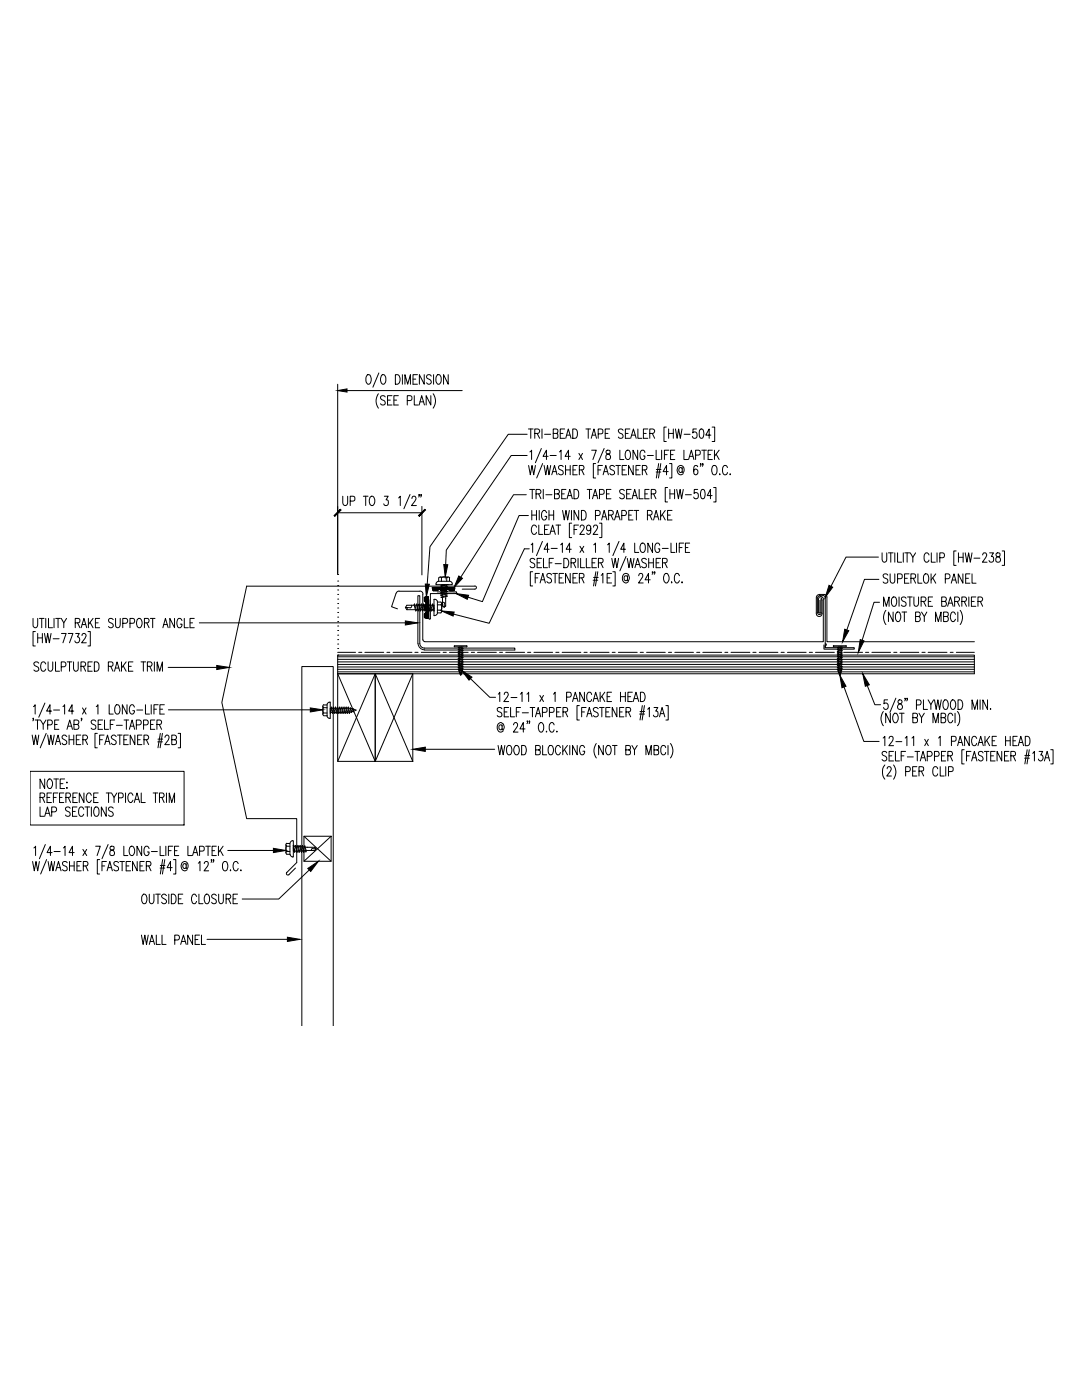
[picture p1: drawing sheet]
<svg xmlns="http://www.w3.org/2000/svg" width="216mm" height="279mm" viewBox="0 0 216 279" stroke-linecap="round" stroke-linejoin="round" font-family="sans-serif">
<g fill="none" stroke="#000" stroke-width=".2">
<path d="M67.4 76.7v38M69.2 77.9h23M73.3 74.9l.1-.1a.9 .9 0 0 1 .6 1.4 .47 .47 0 0 1-.5 .5 .47 .47 0 0 1-.4-.5l-.1-.7zM75.5 78.6a2.43 2.43 0 0 0 0 2.9M75.6 74.4l-1.2 2.9M76.2 74.9l.2-.1a1.02 1.02 0 0 1 .5 1.6l-.3 .3a.9 .9 0 0 1-.6-1.5zM76.9 79.2a.48 .48 0 0 0-.6-.2 .48 .48 0 0 0-.3 .6l.7 .4 .2 .6a.54 .54 0 0 1-1 0M77.3 79.9h.6M78.2 79h-.9v1.8h.9M78.6 79.9h.5M78.9 74.8h.5a1.17 1.17 0 0 1 0 1.9h-.5zM79.5 79h-.9v1.8h.9"/>
<path d="M80.3 74.8v1.9M80.8 76.7v-1.9l.6 1.9 .5-1.9v1.9M81.3 79.9h.6l.3-.1-.1-.7-.8-.1v1.8M82.4 75.7h.6M82.7 79v1.8h.8M83.3 74.8h-.9v1.9h.9M84.7 74.8v1.9l-1-1.9v1.9M86 79v1.8l-1-1.8v1.8M86 75.1a.48 .48 0 0 0-.6-.3 .48 .48 0 0 0-.2 .6l.6 .3a.5 .5 0 0 1 .1 .9 .5 .5 0 0 1-.8-.2M86.4 78.6a2.43 2.43 0 0 1 0 2.9M86.5 74.8v1.9M87.2 74.9l.2-.1a.93 .93 0 0 1 .6 1.4l-.3 .5h-.3a1.39 1.39 0 0 1-.2-1.8z"/>
<path d="M89.4 74.8v1.9l-.9-1.9v1.9M68.4 99v1.4a.49 .49 0 0 0 .5 .5 .49 .49 0 0 0 .5-.5v-1.4M72.5 99h.9M73 99v1.9M73.8 99.3a.47 .47 0 0 1 .5-.3 .47 .47 0 0 1 .4 .5v1a.47 .47 0 0 1-.5 .4 .47 .47 0 0 1-.4-.4l-.1-.7zM76.7 99h.8l-.5 .8a.54 .54 0 0 1 .5 .8 .54 .54 0 0 1-.9 0M79.5 99.4l.4-.4v1.9M81.8 98.7l-1.2 2.8M82.2 99.5l.3-.5h.2l.3 .4-.2 .6-.7 .9h1M83.6 80.8l.5-1.8 .6 1.8M83.7 98.8h-.1h.1l-.1 .4M83.8 80.2h.7"/>
<path d="M84.1 98.8h-.2h.2l-.2 .4M105 98.7h-2.5l-10.6 16.5M105.2 90.9h-3.2l-12.9 18.9-.2 2.9M105.2 86.7h-3.8l-15.6 22.4-.6 7.5M105.4 85.6h1M105.5 92.9l.3 1.9 .4-1.9 .3 1.9 .3-1.9M105.7 97.7h1M105.7 90.2l.4-.4v1.9M105.9 85.6v1.9M106.2 97.7v1.8M106.7 86.5l.8-.1 .2-.3-.1-.3-.3-.2h-.6v1.9M107 98.6l.8-.1 .1-.3v-.4l-.3-.1h-.6v1.8"/>
<path d="M107.2 86.5l.5 1M107.5 98.6l.4 .9M108 89.5l-1.2 2.8M108.1 85.6v1.9M108.3 92.5l-1.2 2.9M108.4 97.7v1.8M108.6 92.9l.3 1.9 .3-1.9 .3 1.9 .4-1.9M108.7 86.7h1.2M108.9 98.7h1.2M109.4 91.1h-1l.6-1.3v1.9M109.8 90.9h1.2M110.1 94.8l.5-1.9 .6 1.9"/>
<path d="M110.3 94.1h.7M110.4 86.5l.8-.1 .1-.6-.3-.2h-.6v1.9h.6a.54 .54 0 0 0 .3-.5 .54 .54 0 0 0-.3-.5M110.6 98.6l.8-.1 .2-.3-.1-.4-.2-.1h-.7v1.8h.7l.2-.1 .1-.5-.3-.3M111.6 90.2l.4-.4v1.9M111.8 86.5h.5M112.1 98.6h.5M112.4 93.1a.48 .48 0 0 0-.6-.2 .48 .48 0 0 0-.3 .6l.8 .5 .1 .5a.54 .54 0 0 1-1 0M112.7 85.6h-.9v1.9h.9M112.8 92.9v1.9M112.8 93.8h1M112.9 87.5l.5-1.9 .5 1.9M112.9 97.7h-.8v1.8h.8"/>
<path d="M113.1 86.8h.6M113.1 99.5l.6-1.8 .5 1.8M113.4 98.9h.6M113.8 91.1h-1l.6-1.3v1.9M113.8 92.9v1.9M114.3 85.6h.5a1.12 1.12 0 0 1 0 1.9h-.5zM114.3 93.8h.5M114.5 97.7h.5a1.14 1.14 0 0 1 0 1.8h-.5zM115.2 92.9h-.9v1.9h.9M115.5 90.5l.7 1.2M115.6 93.8l.8-.1 .1-.3-.1-.4-.8-.1v1.9M116.1 93.8l.4 1"/>
<path d="M116.2 90.5l-.7 1.2M116.9 85.6h.9M117.2 97.7h.9M117.4 85.6v1.9M117.6 97.7v1.8M118 87.5l.5-1.9 .5 1.9M118.1 89.8h.9l-.7 1.9M118.2 86.8h.6M118.2 99.5l.6-1.8 .5 1.8M118.4 98.9h.7M118.9 92.5h-.5v2.9h.5M119.3 93.8h.6"/>
<path d="M119.4 86.6l.8-.1 .1-.7-.3-.2h-.6v1.9M119.6 98.7l.8-.1 .1-.8-.3-.1h-.6v1.8M120.2 92.9h-.9v1.9M120.3 94.8l.6-1.9 .5 1.9M120.6 89.5l-1.3 2.8M120.6 94.1h.6M120.8 86.5h.5M121 89.9a.54 .54 0 0 0 0 .6 .54 .54 0 0 0 .6 .2 .53 .53 0 0 1 .1 .8 .53 .53 0 0 1-.8 0v-.1a.75 .75 0 0 1 .8-.9 .43 .43 0 0 0-.2-.7zM121 98.6h.6M121.7 85.6h-.9v1.9h.9M121.9 97.7h-.9v1.8h.9M122.6 93.1a.54 .54 0 0 0-.9 0l.1 .5 .7 .4 .1 .5a.54 .54 0 0 1-.9 0"/>
<path d="M122.9 92.9h.9M123.3 92.9v1.9M123.7 89.8v1.9h.8M124.1 93.8h.6M124.3 85.9a.46 .46 0 0 0-.6-.3 .46 .46 0 0 0-.2 .6l.7 .5 .1 .5a.54 .54 0 0 1-.9 0M124.6 97.9a.46 .46 0 0 0-.6-.2 .46 .46 0 0 0-.3 .6l.6 .4a.5 .5 0 0 1 .1 .8 .5 .5 0 0 1-.8-.2M124.8 86.5h.5M124.9 90.1a.52 .52 0 0 1 .7-.2 .52 .52 0 0 1 .2 .7v.7a.47 .47 0 0 1-.5 .4 .47 .47 0 0 1-.5-.4l-.1-.7zM125 92.9h-.9v1.9h.9M125 98.6h.6M125.7 85.6h-.9v1.9h.9M125.8 87.5l.6-1.9 .5 1.9"/>
<path d="M125.9 97.7h-.9v1.8h.9M126.1 86.8h.6M126.1 99.5l.5-1.8 .6 1.8M126.3 98.9h.7M126.4 92.9v1.9l-1-1.9v1.9M126.9 93.8h.5M127.2 89.8v1.9l-.9-1.9v1.9M127.3 85.6v1.9h.8M127.5 97.7v1.8h.8M127.7 92.9h-.8v1.9h.8M128.2 93.8l.8-.1 .1-.3-.1-.4-.8-.1v1.9M128.4 86.5h.5"/>
<path d="M128.6 93.8l.5 1M128.7 90.3a.51 .51 0 0 0-.7-.4 .51 .51 0 0 0-.3 .7v.7a.49 .49 0 0 0 .8 .3l.2-.6h-.3M128.7 98.6h.5M129.2 90.9h1.2M129.3 85.6h-.9v1.9h.9M129.5 97.7h-.8v1.8h.8M129.7 86.5l.8-.1 .1-.3-.1-.3-.2-.2h-.6v1.9M129.9 98.6l.9-.1 .1-.3-.1-.4-.9-.1v1.8M130.2 86.5l.4 1M130.4 98.6l.5 .9M130.9 89.8v1.9h.8M130.9 94.2h1"/>
<path d="M131 93.7h.9M131.4 92.5l-.4 2.9M131.9 92.5l-.5 2.9M132 89.8v1.9M132.6 90.7h.5M133 85.2h-.5v2.9h.5M133.2 97.3h-.5v2.9h.5M133.3 94.1h-1l.7-1.2v1.9M133.4 86.5h1M133.4 85.6v1.9M133.5 89.8h-.9v1.9M133.6 92.5h.5v2.9h-.5"/>
<path d="M133.7 98.6h.9M133.7 97.7v1.8M133.8 90.7h.5M134.4 85.6v1.9M134.6 97.7v1.8M134.6 89.8h-.8v1.9h.8M134.8 85.6l.3 1.9 .3-1.9 .3 1.9 .4-1.9M135 97.7l.4 1.8 .3-1.8 .3 1.8 .3-1.8M136.1 93.6l-.2-.3a.46 .46 0 0 0-.5 .5 .46 .46 0 0 0 .6 .4l.1-.2M136.1 93.3l.1 1a.75 .75 0 0 0 .3-1 .75 .75 0 0 0-1-.3 .75 .75 0 0 0-.4 1 .71 .71 0 0 0 .4 .7 .71 .71 0 0 0 .8-.2M136.5 89.8v1.9h.8M136.5 86.7h1.2"/>
<path d="M136.8 98.7h1.2M137.4 91.7l.6-1.9 .5 1.9M137.6 91.1h.6M138.8 90.8l.8-.1 .1-.7-.3-.2h-.6v1.9M139 85.6h-.7l-.1 .8a.49 .49 0 0 1 .7-.1 .49 .49 0 0 1 .2 .6v.3a.47 .47 0 0 1-.5 .3 .47 .47 0 0 1-.4-.4M139.2 93.1a.4 .4 0 0 0-.6-.1l-.2 .7 .2 1a.51 .51 0 0 0 .7-.5 .51 .51 0 0 0-.7-.5l-.2 .4M139.2 97.7h-.7v.7a.58 .58 0 0 1 .9 .5 .58 .58 0 0 1-.9 .6l-.1-.3M139.7 85.7l.3-.1a1.22 1.22 0 0 1 0 1.9h-.1a1.46 1.46 0 0 1-.2-1.8zM139.9 92.6h-.2h.2l-.2 .5M140 97.8l.3-.1a1.31 1.31 0 0 1 0 1.8h-.1a1.46 1.46 0 0 1-.2-1.7zM140 89.8h1M140.3 92.6h-.1h.1l-.1 .5"/>
<path d="M140.5 89.8v1.9M141.3 90.7h.5M141.8 86.8h-1l.7-1.2v1.9M142.1 85.2h.5v2.9h-.5M142.1 98.9h-1l.7-1.2v1.8M142.1 89.8h-.8v1.9h.8M142.3 93l.1-.1a.99 .99 0 0 1 .5 1.6l-.1 .2a.55 .55 0 0 1-.6-.1 .55 .55 0 0 1-.2-.6zM142.4 97.3h.5v2.9h-.5M142.6 89.8v1.9M142.9 90.6l.6 1.1M143.5 89.8l-.9 1.3M143.5 94.7h.2z"/>
<path d="M145.1 93.3a.47 .47 0 0 0-.4-.4 .47 .47 0 0 0-.5 .4v.7a.51 .51 0 0 0 .3 .7 .51 .51 0 0 0 .6-.4M145.6 94.7h.2zM67.4 119.6h.1M67.4 118.6h.1M67.4 117.7h.1M67.4 116.9h.1M67.4 116h.1M67.4 114.7h.1M67.4 102.3h16.8M69.9 100h.6l.3-.2-.1-.7-.8-.1v1.9M79 118.4l-.9 2.7 1.2 .4M83.4 118.9h.4v9.5a.95 .95 0 0 0 .9 .9h18v.4h-18a1.29 1.29 0 0 1-1.3-1.3z"/>
<path d="M83.8 118h-4.2h-.2l-.3 .4M83.8 118a.61 .61 0 0 1 .6 .6M84.2 101.1v13.6M84.4 118.6v9.1M84.7 119.2l.6-.2v4.4l-.6-.2v-.7l.4-.4-.4-.5v-.8l.4-.4-.4-.5zM84.7 119.9h.1M84.7 119.8h.1M84.7 119.7h.1M84.7 119.6h.1M84.7 119.5h.1M84.7 119.4h.1M84.7 119.3h.1"/>
<path d="M84.7 119.2h.1M84.8 120h.1M84.8 119.9h.1M84.8 119.8h.1M84.8 119.7h.1M84.8 119.6h.1M84.8 119.5h.1M84.8 119.4h.1M84.8 119.3h.1M84.8 119.2h.1M84.9 119.9h.1M84.9 119.8h.1"/>
<path d="M84.9 119.7h.1M84.9 119.6h.1M84.9 119.5h.1M84.9 119.4h.1M84.9 119.2h.1M84.9 120h.1M84.9 119.3h.1M85 120h.1M85 119.9h.1M85 119.8h.1M85 119.7h.1M85 119.6h.1"/>
<path d="M85 119.5h.1M85 119.4h.1M85 119.3h.1M85 119.2h.1M85 119.1h.1M85.1 120h.1M85.1 119.9h.1M85.1 119.8h.1M85.1 119.7h.1M85.1 119.6h.1M85.1 119.5h.1M85.1 119.4h.1"/>
<path d="M85.1 119.3h.1M85.1 119.2h.1M85.1 119.1h.1M85.2 119.9h.1M85.2 119.8h.1M85.2 119.7h.1M85.2 119.6h.1M85.2 119.5h.1M85.2 119.4h.1M85.2 119.2h.1M85.2 119.1h.1M85.2 120h.1"/>
<path d="M85.2 119.3h.1M85.3 119.9h.1M85.3 119.8h.1M85.3 119.7h.1M85.3 119.6h.1M85.3 119.5h.1M85.3 119.4h.1M85.3 119.2h.1M85.3 119.1h.1M85.6 119.7v3.8M86.2 117.3h4.4l-.1 .6h-.8l-.4-.5-.5 .5h-.8l-.4-.5-.4 .5h-.8zM86.3 117.3h.1"/>
<path d="M86.3 117.4h.1M86.3 117.5h.1M86.3 117.6h.1M86.4 117.3h.1M86.4 117.4h.1M86.4 117.5h.1M86.4 117.6h.1M86.4 117.7h.1M86.4 117.8h.1M86.4 117.9h.1M86.5 117.3h.1M86.5 117.4h.1"/>
<path d="M86.5 117.5h.1M86.5 117.6h.1M86.5 117.7h.1M86.5 117.8h.1M86.6 117.3h.1M86.6 117.4h.1M86.6 117.5h.1M86.6 117.6h.1M86.6 117.7h.1M86.6 117.8h.1M86.6 117.9h.1M86.7 117.3h.1"/>
<path d="M86.7 117.4h.1M86.7 117.5h.1M86.7 117.6h.1M86.7 117.7h.1M86.7 117.8h.1M86.7 117.9h.1M86.8 119.6h-.2v3.3h.2M86.8 119.6l.2 .1 .3 .4M86.8 117.3h.1M86.8 117.4h.1M86.8 117.5h.1M86.8 117.6h.1"/>
<path d="M86.8 117.7h.1M86.8 117.8h.1M86.8 117.9h.1M86.9 117.3h.1M86.9 117.4h.1M86.9 117.5h.1M86.9 117.6h.1M86.9 117.7h.1M86.9 117.8h.1M86.9 117.9h.1M87 117.3h.1M87 117.5h.1"/>
<path d="M87 117.6h.1M87 117.8h.1M87 116.5v.2h3.2v-.2M87 117.4h.1M87 117.7h.1M87 117.9h.1M87.1 117.3h.1M87.1 117.4h.1M87.1 117.5h.1M87.1 117.6h.1M87.1 117.7h.1M87.1 117.8h.1"/>
<path d="M87.2 117.3h.1M87.2 117.4h.1M87.2 117.5h.1M87.2 117.6h.1M87.2 117.7h.1M87.2 117.8h.1M87.2 117.9h.1M87.2 118.1h3.8l.1 .2-.1 .1M87.3 117.3h.1M87.3 117.6h.1M87.3 117.7h.1M87.3 117.4h.1"/>
<path d="M87.3 117.5h.1M87.4 117.3h.1M87.4 117.4h.1M87.4 117.5h.1M87.4 117.6h.1M87.4 117.7h.1M87.5 117.3h.1M87.5 117.4h.1M87.5 117.5h.1M87.5 115.3v.7M87.6 117.3h.1M87.6 117.4h.1"/>
<path d="M87.7 117.3h.1M87.7 117.4h.1M87.7 117.5h.1M87.7 117.6h.1M87.8 117.3h.1M87.8 117.4h.1M87.8 117.5h.1M87.8 117.6h.1M87.8 117.7h.1M87.8 115.2h1.6M87.9 117.3h.1M87.9 117.4h.1"/>
<path d="M87.9 117.5h.1M87.9 117.6h.1M87.9 117.7h.1M87.9 117.4l1.2-.4 .2 .2-1.2 .3zM87.9 118.3l1.2-.3h.2l-1.2 .4zM87.9 118.8l1.2-.4 .2 .1-1.2 .3zM87.9 117.8l1.2-.3 .2 .1-1.2 .3zM88 117.3h.1M88 117.4h.1M88 117.5h.1M88 117.6h.1M88 117.7h.1"/>
<path d="M88 117.8h.1M88 119.2l1.1-.3 .2 .1-1.1 .3zM88.1 117.3h.1M88.1 117.4h.1M88.1 117.5h.1M88.1 117.6h.1M88.1 117.7h.1M88.1 117.8h.1M88.1 117.9h.1M88.1 115.3v.7M88.1 115.3a.32 .32 0 0 0-.5 0M88.2 117v.3"/>
<path d="M88.2 117.4v.3M88.2 117.9v.3M88.2 117.3h.1M88.2 117.4h.1M88.2 117.5h.1M88.2 117.6h.1M88.2 117.7h.1M88.2 117.8h.1M88.2 117.9h.1M88.2 118.3l.1 .3M88.3 117.3h.1M88.3 117.4h.1"/>
<path d="M88.3 117.5h.1M88.3 117.6h.1M88.3 117.7h.1M88.3 117.8h.1M88.3 118.8v.3M88.3 119.2v1.8l.3 .2M88.3 117.9h.1M88.4 117.3h.1M88.4 117.5h.1M88.4 117.6h.1M88.4 117.8h.1M88.4 117.4h.1"/>
<path d="M88.4 117.7h.1M88.4 117.9h.1M88.5 117.3h.1M88.5 117.4h.1M88.5 117.5h.1M88.5 117.6h.1M88.5 117.7h.1M88.5 117.8h.1M88.5 117.9h.1M88.6 117.3h.1M88.6 117.4h.1M88.6 117.5h.1"/>
<path d="M88.6 117.6h.1M88.6 117.7h.1M88.6 117.8h.1M88.7 117.3h.1M88.7 117.4h.1M88.7 117.5h.1M88.7 117.6h.1M88.7 117.7h.1M88.7 117.8h.1M88.7 117.9h.1M88.8 117.3h.1M88.8 117.4h.1"/>
<path d="M88.8 117.5h.1M88.8 117.6h.1M88.8 117.7h.1M88.8 117.8h.1M88.8 117.9h.1M88.8 116.7l-.9 .2 .2 .1 1.2-.3M88.9 117.3h.1M88.9 117.4h.1M88.9 117.5h.1M88.9 117.6h.1M88.9 117.7h.1M88.9 117.8h.1"/>
<path d="M88.9 119.4v1.6M88.9 119.4h.1M89 117.3h.1M89 117.4h.1M89 117.5h.1M89 117.6h.1M89 117.7h.1M89 119.1l-.1 .3M89 118.1v.3M89 118.6v.3M89.1 116.8v.3M89.1 117.2v.3"/>
<path d="M89.1 117.7v.3M89.1 117.3h.1M89.1 117.4h.1M89.1 117.5h.1M89.1 117.6h.1M89.1 115.3v.7M89.2 117.3h.1M89.2 117.4h.1M89.2 117.5h.1M89.2 115.3a.99 .99 0 0 0-1.1 0M89.3 117.3h.1M89.3 117.4h.1"/>
<path d="M89.3 116.7h.1M89.3 116.7h-1.1v.2M89.4 117.3h.1M89.4 117.4h.1M89.4 117.5h.1M89.5 117.3h.1M89.5 117.4h.1M89.5 117.5h.1M89.5 117.6h.1M89.5 117.7h.1M89.6 117.3h.1M89.6 117.4h.1"/>
<path d="M89.6 117.5h.1M89.6 117.6h.1M89.6 117.7h.1M89.6 117.8h.1M89.7 115.3v.7h-2.2l-.4 .2-.1 .3M89.7 117.3h.1M89.7 117.4h.1M89.7 117.5h.1M89.7 117.6h.1M89.7 117.7h.1M89.7 117.8h.1M89.7 117.9h.1"/>
<path d="M89.7 115.3a.32 .32 0 0 0-.5 0M89.8 116l.4 .2v.3M89.8 117.3h.1M89.8 117.4h.1M89.8 117.5h.1M89.8 117.6h.1M89.8 117.7h.1M89.8 117.8h.1M89.8 117.9h.1M89.9 117.3h.1M89.9 117.4h.1M89.9 117.5h.1"/>
<path d="M89.9 117.6h.1M89.9 117.7h.1M89.9 117.8h.1M89.9 117.9h.1M90 117.3h.1M90 117.4h.1M90 117.5h.1M90 117.6h.1M90 117.7h.1M90 117.8h.1M90.1 117.3h.1M90.1 117.4h.1"/>
<path d="M90.1 117.5h.1M90.1 117.6h.1M90.1 117.7h.1M90.1 117.8h.1M90.1 117.9h.1M90.2 117.3h.1M90.2 117.4h.1M90.2 117.5h.1M90.2 117.6h.1M90.2 117.7h.1M90.2 117.8h.1M90.2 117.9h.1"/>
<path d="M90.3 117.3h.1M90.3 117.4h.1M90.3 117.5h.1M90.3 117.6h.1M90.3 117.7h.1M90.3 117.8h.1M90.3 117.9h.1M90.4 117.3h.1M90.4 117.4h.1M90.4 117.5h.1M90.4 117.6h.1M90.4 117.7h.1"/>
<path d="M90.4 117.8h.1M90.4 117.9h.1M90.5 117.3h.1M90.5 117.4h.1M90.5 117.5h.1M90.5 117.6h.1M90.5 117.7h.1M90.5 117.8h.1M90.6 117.3h.1M90.6 117.4h.1M91 118.5h-5.1v5M94.7 117h-45.5l-4.9 23.2 4.9 23.2h10v8.7l-2 2"/>
<path d="M94.7 116.9a.32 .32 0 0 1 .4 .4 .32 .32 0 0 1-.4 .3h-2.5M105.4 102.9h-1.8l-7.3 17.2-2.9-.9M105.6 109.5h-1l-7 14.9-7.1-1.8M106 108.7l.3-.3v1.9M106.1 101.9v1.9M106.1 102.8h.9M106.3 114.1h-.5v2.8h.5M106.7 111.7a.48 .48 0 0 0-.6-.3 .48 .48 0 0 0-.3 .6l.8 .5 .1 .5a.54 .54 0 0 1-.9 0M106.8 115.3h.5M107 105.2a.47 .47 0 0 0-.4-.4 .47 .47 0 0 0-.5 .4v1a.47 .47 0 0 0 .5 .5 .47 .47 0 0 0 .4-.5M107 101.9v1.9M107.2 112.3h.5"/>
<path d="M107.5 104.8v1.9h.8M107.6 101.9v1.9M107.6 114.4h-.8v1.9M107.8 116.3l.5-1.9 .5 1.9M108 115.7h.7M108.1 111.4h-.9v1.9h.9M108.2 108l-1.2 2.9M108.4 111.4v1.9h.8M108.7 105.7h.5M109.1 102.3l-.4-.4h-.3a1.33 1.33 0 0 0 0 1.9 .55 .55 0 0 0 .7-.7h-.4M109.5 104.8h-.8v1.9h.8M109.5 102.8h1"/>
<path d="M109.5 101.9v1.9M109.6 109.6h-1l.6-1.2v1.9M109.6 112.3h.5M109.7 106.7l.6-1.9 .5 1.9M109.9 106h.7M110 109.4h1.2M110.1 114.7a.48 .48 0 0 0-.7-.2 .48 .48 0 0 0-.2 .6l.6 .3a.5 .5 0 0 1 .1 .8 .5 .5 0 0 1-.8-.2M110.3 114.4h.9M110.4 111.4h-.8v1.9M110.5 101.9v1.9M110.8 112.5h1.2M110.8 114.4v1.9"/>
<path d="M110.9 104.8h1M111.4 104.8v1.9M111.6 115.3h.5M111.9 108.7l.3-.3v1.9M112.3 101.9l.3 1.9 .3-1.9 .4 1.9 .3-1.9M112.5 114.4h-.9v1.9h.9M112.5 111.4a.99 .99 0 0 1 1 .7 .99 .99 0 0 1-.3 1.1l-.7 .1zM113.8 114.4v1.9l-1-1.9v1.9M113.9 112.3l.9-.1 .1-.3-.1-.4-.9-.1v1.9M114 109.6h-1l.7-1.2v1.9M114 101.9v1.9M114.1 104.4h-.5v2.9h.5"/>
<path d="M114.3 115.3h.6M114.4 112.3l.5 1M114.5 105.7h.6M115.2 114.4h-.9v1.9h.9M115.3 111.4v1.9M115.4 104.8h-.9v1.9M115.5 101.9v1.9l-1-1.9v1.9M115.6 115.3h.6l.3-.3a.4 .4 0 0 0-.3-.6h-.6v1.9M115.7 109l.8 1.3M115.8 105.2v-.2a.44 .44 0 0 1 .6-.1 .44 .44 0 0 1 .1 .6l-.8 1.2h.9M115.9 111.4v1.9h.8M116 101.9a.98 .98 0 0 1 1 .5 .98 .98 0 0 1-.2 1.1l-.3 .3h-.5z"/>
<path d="M116.1 115.3l.4 1M116.5 109l-.8 1.3M117 111.4v1.9h.8M117.9 105.4l-.2 .4a.5 .5 0 0 1-.7-.4 .5 .5 0 0 1 .7-.5 1.46 1.46 0 0 1-.2 1.8l-.3-.1-.1-.2M118.1 112.3h.6M118.3 115.8h1M118.4 105.2l.3-.4h.3l.2 .3-.2 .7-.7 .9h1M118.4 115.2h1M118.5 108.7l.3-.3v1.9M118.8 102.9l.8-.1 .1-.7-.2-.2h-.7v1.9M118.9 114.1l-.5 2.8M119 111.4h-.9v1.9h.9"/>
<path d="M119.3 114.1l-.5 2.8M119.4 112.3l.8-.1 .1-.6-.3-.2h-.6v1.9M119.6 104.4h.5v2.9h-.5M119.9 112.3l.4 1M120 114.8l.3-.4v1.9M120 103.8l.6-1.9 .5 1.9M120.3 103.1h.6M121.1 115.3h.6M121.2 108.7l.4-.3v1.9M121.4 102.8l.8-.1 .1-.6-.3-.2h-.6v1.9M121.9 102.8l.5 1M122 114.4h-.9v1.9h.9"/>
<path d="M122.1 111.4l.3 1.9 .4-1.9 .3 1.9 .3-1.9M122.3 114.1h.5v2.8h-.5M122.6 103.8l.6-1.9 .5 1.9M122.8 103.1h.7M123.5 108l-1.2 2.9M124.1 102.9l.8-.1 .1-.3-.1-.5-.8-.1v1.9M124.8 109.6h-.9l.6-1.2v1.9M124.9 111.1l-1.2 2.8M125.2 111.4l.3 1.9 .3-1.9 .4 1.9 .3-1.9M125.2 115.2l-.2-.3a.51 .51 0 0 0-.5 .4 .51 .51 0 0 0 .3 .6h.2l.2-.3M125.2 114.9l.1 1a.75 .75 0 0 0 .2-1.1 .75 .75 0 0 0-1.1-.2 1.01 1.01 0 0 0-.2 1.1 1.01 1.01 0 0 0 .8 .6l.4-.3M125.5 102.8h.5"/>
<path d="M126.3 101.9h-.8v1.9h.8M126.5 101.9h1M126.6 108.4v1.9h.9M126.7 113.3l.5-1.9 .6 1.9M126.9 112.7h.7M127 101.9v1.9M127.5 114.9v-.3a.44 .44 0 0 1 .7-.1 .44 .44 0 0 1 0 .7l-.8 1.1h.9M127.8 108.6a.47 .47 0 0 1 .5-.2 .47 .47 0 0 1 .4 .4v1a.47 .47 0 0 1-.4 .5 .47 .47 0 0 1-.5-.5l-.1-.7zM129 111.7a.46 .46 0 0 0-.6-.3 .46 .46 0 0 0-.3 .6l.8 .6 .1 .4a.54 .54 0 0 1-1 0M129.2 102.8l.8-.1 .1-.6-.3-.2h-.6v1.9M129.4 112.3h1M129.4 111.4v1.9"/>
<path d="M129.7 102.8l.4 1M129.7 115.7h-1l.7-1.3v1.9M130.2 108.4v1.9l-.9-1.9v1.9M130.3 114.2h-.2h.2l-.2 .4M130.4 111.4v1.9M130.4 103.8l.5-1.9 .6 1.9M130.6 103.1h.7M130.7 114.2h-.2h.2l-.2 .4M130.9 112.3h.6M131.6 108.8l-.3-.4a.98 .98 0 0 0-.5 1.6l.2 .3 .5-.1 .1-.7h-.3M131.8 111.4h-.9v1.9h.9M131.8 101.9v1.9"/>
<path d="M132.2 109.4h1.1M132.2 102.7l.5 1.1M132.2 112.3l.8-.1 .1-.6-.3-.2h-.6v1.9M132.7 112.3l.4 1M132.7 114.5l.1-.1a1.02 1.02 0 0 1 .5 1.6l-.2 .3h-.3a1.28 1.28 0 0 1-.1-1.8zM132.7 101.9l-.9 1.2M133.2 102.8h.6M133.9 108.4v1.9h.8M134 116.1v.2zM134.1 101.9h-.9v1.9h.9M135 108.4v1.9M135.5 109.3h.6"/>
<path d="M135.6 114.9a.49 .49 0 0 0-.8-.4 1.39 1.39 0 0 0 .1 1.8h.3l.4-.4M136.1 116.1v.2zM136.4 108.4h-.9v1.9M136.8 109.3h.5M137.6 108.4h-.8v1.9h.8M162.9 119.4v3M162.9 119.3l.2-.5a1.69 1.69 0 0 1 1.6-.1l.3 .5v8.9h29.4M163.1 119.3v3M163.3 119.6v2.6M163.4 119.5a.47 .47 0 0 1 .4-.4 .47 .47 0 0 1 .5 .5v8.5h-79.6l-.3-.4M163.6 118.9h.6M163.6 119.8v2.4"/>
<path d="M163.7 118.8l-.3 .1-.3 .4M163.8 119.6v2.6M163.8 119.3l.1 .3M164 119.5v.4M164 119.9v2.5M164.2 118.8a.53 .53 0 0 1 .5 .6M164.7 119.4v9.9M175.3 111.2h-6.5l-3 5.8M175.4 115.6h-2.9l-3.5 10.1M176 110.3l.1 1.6a.44 .44 0 0 0 .4 .3 .44 .44 0 0 0 .4-.3v-1.6M177.2 114.8a.46 .46 0 0 0-.7-.3 .46 .46 0 0 0-.2 .7l.8 .5 .1 .4a.54 .54 0 0 1-1 0M177.3 110.3h.9"/>
<path d="M177.6 114.5l.1 1.6a.44 .44 0 0 0 .4 .3 .44 .44 0 0 0 .4-.3v-1.6M177.7 110.3v1.9M178.1 119.2l.4-.1a1.27 1.27 0 0 1 0 1.9 .59 .59 0 0 1-.6-.7v-.7zM178.5 110.3v1.9M179.1 110.3v1.9h.8M179.1 115.5l.8-.1 .1-.7-.3-.2h-.6v1.9M179.4 119.1v1.9M180.2 110.3v1.9M180.5 115.4h.5M180.5 110.3h1M180.8 119.4a.46 .46 0 0 0-.6-.3 .46 .46 0 0 0-.3 .6l.8 .6 .1 .4a.54 .54 0 0 1-.9 0M181 110.3v1.9"/>
<path d="M181.1 119.1h.9M181.4 114.5h-.9v1.9h.9M181.6 119.1v1.9M181.6 110.3l.5 .9v1M181.8 115.4l.8-.1 .1-.6-.3-.2h-.6v1.9M182.2 115.4l.5 1M182.4 119.1v1.6a.44 .44 0 0 0 .4 .3 .44 .44 0 0 0 .4-.3l.1-1.6M182.7 110.3l-.6 .9M183.2 114.5v1.9h.8M184.5 114.6l.4-.1a1.29 1.29 0 0 1 0 1.9 .98 .98 0 0 1-.5-1.6zM185.4 110.8a.47 .47 0 0 0-.5-.5 .47 .47 0 0 0-.5 .5v1a.47 .47 0 0 0 .5 .4 .47 .47 0 0 0 .5-.4M185.8 114.5v1.9"/>
<path d="M185.8 110.3v1.9h.8M186.1 119.1h-.9v1.9h.9M186.1 115.3l.6 1.1M186.7 114.5l-.9 1.3M187 110.3v1.9M187.5 111.3l.8-.1 .2-.2-.2-.6-.8-.1v1.9M188.6 115.5h.6l.3-.2 .1-.4-.2-.3-.8-.1v1.9M189.8 116.4l.6-1.9 .5 1.9M190 115.8h.7M190.8 110h-.5v2.8h.5M191.2 110.3v1.9M191.2 111.2h1"/>
<path d="M192.1 114.5v1.9l-.9-1.9v1.9M192.2 110.3v1.9M192.6 110.3l.3 1.9 .4-1.9 .3 1.9 .4-1.9M192.7 115.4h.5M193.3 119.1v1.9M193.5 114.5h-.8v1.9h.8M194 114.5v1.9h.8M194.3 111.4h1.2M194.7 119.1h-.9v1.9h.9M196.1 110.8l.2-.5h.3l.3 .4a2.41 2.41 0 0 1-.9 1.5h1M197.5 110.3h.7l-.4 .8a.56 .56 0 0 1 .4 .7 .56 .56 0 0 1-.7 .3l-.2-.2M198.8 110.4v.6a.67 .67 0 0 1 .7 .4 .67 .67 0 0 1-.2 .8 .58 .58 0 0 1-.7-.6 .58 .58 0 0 1 .8-.5l.1-.1a.43 .43 0 0 0-.2-.7z"/>
<path d="M200 110h.4v2.8h-.4M6.6 123.4v1.6a.44 .44 0 0 0 .4 .3 .44 .44 0 0 0 .4-.3l.1-1.6M7.1 126h-.5v2.9h.5M7.5 126.4v1.9M7.5 127.3h1M7.7 132.3a.52 .52 0 0 0-.5-.2 .52 .52 0 0 0-.4 .4l.1 .3 .7 .4a.46 .46 0 0 1 .1 .4 .46 .46 0 0 1-.3 .4h-.3l-.3-.3M7.9 123.4h.9M8.3 123.4v1.9M8.5 126.4v1.9M8.9 126.4l.3 1.9 .3-1.9 .3 1.9 .4-1.9M9.1 132.5a.47 .47 0 0 0-.4-.4 .47 .47 0 0 0-.5 .4v1a.47 .47 0 0 0 .5 .5 .47 .47 0 0 0 .4-.5M9.1 123.4v1.9"/>
<path d="M9.6 132.1v1.3a.47 .47 0 0 0 .5 .6 .47 .47 0 0 0 .4-.6v-1.3M9.7 123.4v1.9h.8M10.6 127.5h1.2M10.8 123.4v1.9M11.1 132.1v1.9h.8M11.1 123.4h1M11.6 123.4v1.9M12.2 123.4l.5 .9v1M12.2 133.1h.6l.3-.2 .1-.5-.2-.2-.8-.1v1.9M12.3 126.4h.9l-.6 1.9M13.3 123.4l-.6 .9M13.4 132.1h.9"/>
<path d="M13.6 126.4h.9l-.6 1.9M13.9 132.1v1.9M14.7 132.1v1.3a.47 .47 0 0 0 .4 .6 .47 .47 0 0 0 .5-.6v-1.3M15 124.3h.6a.46 .46 0 0 0 .3-.4 .46 .46 0 0 0-.3-.5h-.6v1.9M15.1 126.4h.7l-.4 .7a.56 .56 0 0 1 .5 .8 .56 .56 0 0 1-.9 .2l-.1-.2M15.5 124.3l.4 1M16.2 133l.8-.1 .1-.3-.1-.4-.8-.1v1.9M16.2 125.3l.5-1.9 .6 1.9M16.4 126.8v-.2a.42 .42 0 0 1 .6-.1 .42 .42 0 0 1 .1 .6l-.8 1.2h.9M16.4 124.6h.7M16.6 133l.5 1M17.6 126h.4v2.9h-.4"/>
<path d="M17.6 133h.5M17.6 123.4v1.9M18 124.2l.6 1.1M18.4 132.1h-.8v1.9h.8M18.6 123.4l-1 1.2M18.8 132.1h.5a1.14 1.14 0 0 1 0 1.9h-.5zM19 124.3h.6M19.9 123.4h-.9v1.9h.9M21.6 133l.8-.1 .1-.6-.2-.2h-.7v1.9M22.1 133l.4 1M22.6 123.7a.54 .54 0 0 0-.9 0l.1 .4 .7 .5 .1 .4a.54 .54 0 0 1-.9 0M22.8 134l.6-1.9 .5 1.9"/>
<path d="M23.1 123.4v1.6a.44 .44 0 0 0 .4 .3 .44 .44 0 0 0 .4-.3l.1-1.6M23.1 133.3h.6M24.2 132.1v1.9M24.5 124.4h.6a.51 .51 0 0 0 .4-.5 .51 .51 0 0 0-.4-.5h-.6v1.9M24.6 132.9l.6 1.1M25.2 132.1l-1 1.2M25.6 133h.6M25.9 124.4h.6a.51 .51 0 0 0 .4-.5 .51 .51 0 0 0-.4-.5h-.6v1.9M26.5 132.1h-.9v1.9h.9M27.4 123.7a.47 .47 0 0 1 .5-.3 .47 .47 0 0 1 .4 .4v1a.47 .47 0 0 1-.5 .5 .47 .47 0 0 1-.5-.5l-.1-.7zM28.1 132.1h1M28.6 132.1v1.9"/>
<path d="M28.8 124.3l.8-.1 .1-.3-.1-.4-.8-.1v1.9M29.3 124.3l.4 1M29.4 133l.8-.1 .1-.3-.1-.4-.8-.1v1.9M29.9 133l.4 1M30 123.4h.9M30.5 123.4v1.9M30.8 132.1v1.9M31.4 134v-1.9l.5 1.9 .5-1.9v1.9M32.5 125.3l.5-1.9 .6 1.9M32.7 124.6h.6M33.6 133.2h9.7M34.8 123.4v1.9l-.9-1.9v1.9"/>
<path d="M36.3 123.8a.49 .49 0 0 0-.8-.3 1.35 1.35 0 0 0 .2 1.8 .55 .55 0 0 0 .6-.7h-.3M36.8 123.4v1.9h.8M37.9 124.3h.5M38.8 123.4h-.9v1.9h.9M39.8 124.3h41.1M67.4 134.5h7.5v17.4h-7.5zM67.4 130.7h127v3.8h-127zM67.4 130.7h.1M67.4 129.4h.1M67.4 128.5h.1M67.4 127.6h.1M67.4 126.8h.1"/>
<path d="M67.4 125.8h.1M67.4 124.9h.1M67.4 124.1h.1M67.4 123.2h.1M67.4 122.2h.1M67.4 121.3h.1M67.4 120.5h.1M67.4 134.5l7.5 17.4M67.4 130.2h3.5M67.4 131.1h127M67.4 131.6h127M67.4 132.1h127"/>
<path d="M67.4 132.6h127M67.4 133.1h127M67.4 133.6h127M67.4 134.1h127M71.6 130.2h.6M72.8 130.2h3.8M74.9 134.5h7.5v17.4h-7.5zM77.2 130.2h.6M78.4 130.2h3.8M80.9 121.2l.3 .1v.3M81 121.2l.9 .1M82.1 120.8a.32 .32 0 0 1-.2 .5"/>
<path d="M82.4 134.5l-7.5 17.4M82.7 120.8h-1.5l-.3 .5 .3 .4h1.7M82.7 120.5l.4 1.3-.1 .1-.4-1.2zM82.8 130.2h.6M82.8 120.8h.3M83 121.7h.3M83.2 120.5l.3 1.3-.1 .1-.3-1.2zM83.3 120.8h.3M83.5 121.7h.3M83.6 120.5l.4 1.3-.1 .1-.4-1.2zM83.7 120.8h.3M83.9 121.7h.4"/>
<path d="M84.1 130.2h3.7M84.1 120.5l.3 1.3-.1 .1-.3-1.2zM84.1 120.8h.3M84.4 121.7h.3M84.5 120.5l.4 1.3-.1 .1-.4-1.2zM84.6 120.8h.3M84.7 121.2h.1M84.7 121.3h.1M84.7 121.4h.1M84.7 121.5h.1M84.7 121.6h.1M84.7 122.5h.1"/>
<path d="M84.7 122.6h.1M84.7 122.7h.1M84.7 122.8h.1M84.7 122.9h.1M84.7 123h.1M84.7 123.1h.1M84.7 123.2h.1M84.7 121.1h.1M84.7 121h.1M84.7 120.9h.1M84.7 120.8h.1M84.7 121.7h.1"/>
<path d="M84.7 120.7h.1M84.8 121.2h.1M84.8 121.3h.1M84.8 121.4h.1M84.8 121.5h.1M84.8 121.6h.1M84.8 121.7h.1M84.8 121.8h.1M84.8 122.4h.1M84.8 122.5h.1M84.8 122.6h.1M84.8 122.7h.1"/>
<path d="M84.8 122.8h.1M84.8 122.9h.1M84.8 123h.1M84.8 123.1h.1M84.8 123.2h.1M84.8 123.3h.1M84.8 121.1h.1M84.8 121h.1M84.8 120.9h.1M84.8 120.8h.1M84.8 120.7h.1M84.8 120.1h.1"/>
<path d="M84.9 121.2h.1M84.9 121.3h.1M84.9 121.5h.1M84.9 121.6h.1M84.9 121.7h.1M84.9 121.8h.1M84.9 122.4h.1M84.9 122.5h.1M84.9 122.6h.1M84.9 122.7h.1M84.9 122.9h.1M84.9 123h.1"/>
<path d="M84.9 123.1h.1M84.9 123.2h.1M84.9 121.1h.1M84.9 121h.1M84.9 120.9h.1M84.9 120.7h.1M84.9 120.6h.1M84.9 120.1h.1M84.9 121.7h.3M84.9 121.4h.1M84.9 122.3h.1M84.9 122.8h.1"/>
<path d="M84.9 123.3h.1M84.9 120.8h.1M84.9 120.2h.1M85 121.2h.1M85 121.3h.1M85 121.4h.1M85 121.5h.1M85 121.6h.1M85 121.7h.1M85 121.8h.1M85 121.9h.1M85 122.2h.1"/>
<path d="M85 122.3h.1M85 122.4h.1M85 122.5h.1M85 122.6h.1M85 122.7h.1M85 122.8h.1M85 122.9h.1M85 123h.1M85 123.1h.1M85 123.2h.1M85 123.3h.1M85 121.1h.1"/>
<path d="M85 121h.1M85 120.9h.1M85 120.8h.1M85 120.7h.1M85 120.6h.1M85 120.5h.1M85 120.2h.1M85 120.1h.1M85 120.5l.3 1.3-.1 .1-.3-1.2M85 120.5l-.1 .2M85.1 121.2h.1M85.1 121.3h.1"/>
<path d="M85.1 121.4h.1M85.1 121.5h.1M85.1 121.6h.1M85.1 121.7h.1M85.1 121.8h.1M85.1 121.9h.1M85.1 122h.1M85.1 122.1h.1M85.1 122.2h.1M85.1 122.3h.1M85.1 122.4h.1M85.1 122.5h.1"/>
<path d="M85.1 122.6h.1M85.1 122.7h.1M85.1 122.8h.1M85.1 122.9h.1M85.1 123h.1M85.1 123.1h.1M85.1 123.2h.1M85.1 123.3h.1M85.1 121.1h.1M85.1 121h.1M85.1 120.9h.1M85.1 120.8h.1"/>
<path d="M85.1 120.7h.1M85.1 120.6h.1M85.1 120.5h.1M85.1 120.4h.1M85.1 120.3h.1M85.1 120.2h.1M85.1 120.1h.1M85.1 120.8h.3M85.2 121.2h.1M85.2 121.3h.1M85.2 121.5h.1M85.2 121.6h.1"/>
<path d="M85.2 121.7h.1M85.2 121.8h.1M85.2 121.9h.1M85.2 122.1h.1M85.2 122.3h.1M85.2 122.4h.1M85.2 122.5h.1M85.2 122.6h.1M85.2 122.7h.1M85.2 122.9h.1M85.2 123h.1M85.2 123.1h.1"/>
<path d="M85.2 123.2h.1M85.2 123.3h.1M85.2 121.1h.1M85.2 121h.1M85.2 120.9h.1M85.2 120.7h.1M85.2 120.6h.1M85.2 120.5h.1M85.2 120.4h.1M85.2 120.3h.1M85.2 120.2h.1M85.2 120.1h.1"/>
<path d="M85.2 121.4h.1M85.2 122h.1M85.2 122.2h.1M85.2 122.8h.1M85.2 123.4h.1M85.2 120.8h.1M85.3 121.2h.1M85.3 121.3h.1M85.3 121.5h.1M85.3 121.6h.1M85.3 121.7h.1M85.3 121.8h.1"/>
<path d="M85.3 121.9h.1M85.3 122.1h.1M85.3 122.3h.1M85.3 122.4h.1M85.3 122.5h.1M85.3 122.6h.1M85.3 122.7h.1M85.3 122.9h.1M85.3 123h.1M85.3 123.1h.1M85.3 123.2h.1M85.3 123.3h.1"/>
<path d="M85.3 121.1h.1M85.3 121h.1M85.3 120.9h.1M85.3 120.7h.1M85.3 120.6h.1M85.3 120.5h.1M85.3 120.4h.1M85.3 120.3h.1M85.3 120.2h.1M85.3 120.1h.1M85.3 121.7h.3M85.5 120.5l.3 1.3-.1 .1-.4-1.2z"/>
<path d="M85.5 120.8h.3M85.6 123.4l.1 .2 .2-.2M85.8 121.7h.2M85.9 120.5l.4 1.3-.2 .1-.3-1.2zM86 120.8h.3M86.2 121.7h.3M86.4 120.8h.2v1.1M86.6 121.5l-.3-1v.2l.3 1.2M87.3 122.3l-.3 .5h-.2M87.3 120.2h.7a.32 .32 0 0 1 0 .5h-.7M87.3 121.8h.7a.32 .32 0 0 1 0 .5h-.7M87.3 120.1v2.2"/>
<path d="M88 120.7a.99 .99 0 0 1 0 1.1M88.1 120.5v1.6M88.3 120.3l.3-.1 .1 .2M88.4 130.2h.7M88.7 120.4l-.1 .7M88.9 121l-.3 .2M88.9 121h-.2l-.1 .2M89.7 130.2h3.7M90.7 129.1h2.4M90.7 128.9h2.4M90.7 128.9v.2M91.4 131.8l1-.2-.8 .2z"/>
<path d="M91.4 133.5l1-.1-.8 .2zM91.4 133.2l.9-.3 .1 .1-.8 .3zM91.4 132.9l.9-.3 .1 .1zM91.4 132.5l1-.2-.8 .3zM91.4 132.1l.9-.2 .1 .1zM91.4 131.4l.9-.2h.1zM91.4 131l1-.1-.8 .2zM91.4 130.4l.9-.3 .1 .1zM91.4 130.7l.9-.3 .1 .1-.8 .3zM91.4 129.6l.9-.2 .1 .1zM91.4 130l1-.2-.8 .3zM91.5 133.9l.8-.2-.7 .3z"/>
<path d="M91.6 134.2l.6-.1zM91.6 129.1v.1M91.6 129.3v.3M91.6 129.7v.2M91.6 130v.3M91.6 130.4v.3M91.6 130.7v.3M91.6 131.1v.3M91.6 131.5v.2M91.6 131.8v.3M91.6 132.2v.2M91.6 132.5v.3"/>
<path d="M91.6 132.9v.3M91.6 133.2v.3M91.6 133.6l.1 .2M91.7 133.9v.3M91.7 134.2l.1 .3M91.8 134.5h.3zM91.8 134.5l.1 .3 .1-.3M92.1 129.1l-.7 .2h.2l.8-.2M92.2 134.1l-.1 .4M92.2 129.2v.2M92.2 129.5v.3M92.2 129.9v.2"/>
<path d="M92.2 130.2v.3M92.2 130.6v.2M92.2 131v.2M92.2 131.3v.2M92.2 131.7v.2M92.2 132v.3M92.2 132.3v.3M92.2 132.7v.3M92.2 133.1v.2M92.2 133.4v.2M92.2 133.8v.3M92.2 133.5v.2"/>
<path d="M93.1 128.9v.2M93.9 135.4l3.8 3.8h1.2M94.1 130.2h.6M95.3 130.2h3.7M99.4 138.5l.3-.4v1.9M99.7 130.2h.6M100.6 138.6l.3-.5 .4 .1 .1 .3-.2 .6-.7 .9h1M100.9 130.2h3.8M102 139.2h1.2M103.8 138.5l.4-.4v1.9M105.1 138.5l.4-.4v1.9M105.3 130.2h.6"/>
<path d="M106.5 130.2h3.8M107.7 138.8l.7 1.2M108.4 138.8l-.7 1.2M110.4 138.5l.4-.4v1.9M110.9 130.2h.6M112.2 130.2h3.7M113.1 139.1h.6l.3-.3a.5 .5 0 0 0-.3-.7h-.6v1.9M114.5 139.4h.6M116.5 130.2h.7M116.6 138.1v1.9l-.9-1.9v1.9M117.8 130.2h3.7M118.1 138.6l-.3-.5a.93 .93 0 0 0-.7 1.5 .49 .49 0 0 0 .8 .3l.2-.3"/>
<path d="M118.6 139.4h.6M119.7 138.1v1.9M120.1 139l.6 1M120.7 138.1l-1 1.3M121.1 139h.6M122 138.1h-.9v1.9h.9M122.2 130.2h.6M123.4 130.2h3.8M123.8 139h1M123.8 138.1v1.9M124.8 138.1v1.9M125.3 139h.5"/>
<path d="M126.2 138.1h-.9v1.9h.9M126.6 139.4h.6M127.7 130.2h.7M127.8 138.1h.5a1.14 1.14 0 0 1 0 1.9h-.5zM129 130.2h3.7M133.4 130.2h.6M134.6 130.2h3.8M139 130.2h.6M140.2 130.2h3.8M144.6 130.2h.6M145.9 130.2h3.7M150.2 130.2h.7"/>
<path d="M151.5 130.2h3.7M155.9 130.2h.6M157.1 130.2h3.8M161.5 130.2h.6M162.7 130.2h3.8M162.9 122.3a.57 .57 0 0 0 .5 .7 .57 .57 0 0 0 .6-.6M163.4 122.2l.1 .2 .1-.2M163.9 122.2a.36 .36 0 0 1-.4 .5 .36 .36 0 0 1-.4-.5M164.7 128.5h.1M164.7 128.5l.2 .2-.2 .2v.4h5.8v.3h-6.1v-.9M166.4 129.1h2.4M166.4 128.9h2.4"/>
<path d="M166.4 128.8v.2M167.1 131.8l.8-.3 .1 .1-.8 .2zM167.1 133.5l.9-.1-.8 .2zM167.1 133.2l.8-.3 .1 .1zM167.1 132.8l.9-.2-.8 .3zM167.1 132.5l.8-.3 .1 .1zM167.1 132.1l.9-.2-.8 .3zM167.1 131.4l.8-.2h.1zM167.1 131l.9-.1-.8 .2zM167.1 130.3l.9-.2-.8 .3zM167.1 130.7l.8-.3 .1 .1zM167.1 129.6l.9-.2-.8 .3z"/>
<path d="M167.1 130l.8-.3 .1 .1zM167.1 130.2h.6M167.2 133.9l.8-.2-.7 .3zM167.3 134.2l.5-.2 .1 .1zM167.3 129.1v.1M167.3 129.3v.3M167.3 129.7v.2M167.3 130v.3M167.3 130.4v.2M167.3 130.7v.3M167.3 131.1v.2M167.3 131.5v.2"/>
<path d="M167.3 131.8v.3M167.3 132.2v.2M167.3 132.5v.3M167.3 132.9v.2M167.3 133.2v.3M167.3 133.6v.2M167.3 133.9l.1 .3M167.4 134.2l.1 .3M167.4 134.5h.3zM167.5 134.5l.1 .3 .1-.3M167.7 129.1l-.6 .2h.1l.8-.2M167.8 134.1l-.1 .4"/>
<path d="M167.8 129.1v.3M167.8 129.5v.3M167.8 129.9v.2M167.8 130.2v.3M167.8 130.6v.2M167.8 130.9v.3M167.8 131.3v.2M167.8 131.6v.3M167.8 132v.3M167.8 132.3v.3M167.8 132.7v.2M167.8 133.1v.2"/>
<path d="M167.8 133.4v.2M167.9 133.8l-.1 .3M167.9 133.5v.2M168.3 130.2h3.8M168.4 137.1l4 10.9h3M168.8 128.8v.2M172.7 130.2h.6M173 136.8l1.6 3.8h1.1M174 130.2h3.7M175.5 120.2h-1.1l-2.4 7.6M176.3 121v-1.9l.6 1.9 .5-1.9v1.9M176.8 121.8a2.36 2.36 0 0 0 0 2.8"/>
<path d="M177.1 139.7h-.7v.7a.59 .59 0 0 1 .8 .5 .59 .59 0 0 1-.8 .6l-.1-.3M178.2 122.1v2l-.9-2v2M178.3 130.2h.7M178.8 139.3l-1.2 2.9M178.9 122.2l.5-.1a1.33 1.33 0 0 1 0 2h-.3a1.39 1.39 0 0 1-.2-1.9zM179.3 139.8a.38 .38 0 0 0 .1 .6 .59 .59 0 0 1 .7 .6 .59 .59 0 0 1-.8 .5 .75 .75 0 0 1-.1-.8 .75 .75 0 0 1 .7-.4 .4 .4 0 0 0-.2-.6zM179.6 130.2h3.7M180 122.1h.9M180.5 122.1v2M180.7 139.4h-.2h.2l-.2 .5M181 139.4h-.1h.1l-.1 .5M182.7 123h.8l.1-.3-.1-.5-.8-.1v2l.8-.2 .1-.5-.1-.3-.2-.1"/>
<path d="M183.8 120l.8-.1 .2-.3-.1-.3-.3-.2h-.6v1.9M183.9 122.1l.5 .9v1.1M184 130.2h.6M184.3 139.7v1.9h.8M184.3 120l.5 1M184.9 122.1l-.5 .9M185.2 139.7l.5 .9v1M185.2 130.2h3.8M185.2 120h.5M186.3 139.7l-.6 .9M186.5 139.7l.3 1.9 .3-1.9 .4 1.9 .3-1.9M186.7 124.1v-2l.5 2 .6-2v2"/>
<path d="M187.9 120l.8-.1 .1-.3-.1-.4-.8-.1v1.9h.6a.51 .51 0 0 0 .3-.5 .51 .51 0 0 0-.3-.5M188.3 123h.8l.1-.7-.3-.2h-.6v2h.6l.3-.3v-.6l-.3-.2M188.4 139.8l.1-.1a.9 .9 0 0 1 .6 1.4l-.3 .5a.93 .93 0 0 1-.6-1.5zM189.1 121l.5-1.9 .6 1.9M189.3 120.4h.7M189.6 130.2h.6M189.9 139.8l.4-.1a1.24 1.24 0 0 1 0 1.9 1.02 1.02 0 0 1-.5-1.6zM190.5 120l.8-.1 .2-.3-.1-.3-.3-.2h-.6v1.9M190.7 122.6a.49 .49 0 0 0-.8-.4 1.39 1.39 0 0 0 .1 1.9h.3l.4-.5M190.8 130.2h3.6M191 120l.5 1M191.1 122.1v2"/>
<path d="M191.2 139.7h.4a1.17 1.17 0 0 1 0 1.9h-.4zM191.6 121.8a2.36 2.36 0 0 1 0 2.8M191.9 120l.8-.1 .2-.3-.2-.4-.8-.1v1.9M192.4 120l.5 1M193.8 120h.6M195.1 120l.8-.1 .2-.3-.1-.3-.3-.2h-.6v1.9M195.6 139.7v1.9M195.6 120l.5 1M197 139.7v1.9l-.9-1.9v1.9M6 153.9h30.7v10.7h-30.7zM6.4 146.7l.4 1.9 .3-1.9 .3 1.9 .3-1.9M6.7 141l.3-.4v1.9"/>
<path d="M6.7 143.4h-.2l.1-.1-.1 .6M7 143.7h.9M7.5 143.7v1.9M8 159.1h.6l.3-.1-.1-.7h-.8v1.9M8.1 143.7l.5 .9v1M8.5 159.1l.4 1.1M8.9 155.5v1.9l-.9-1.9v1.9M9 140.3l-1.3 2.8M9.2 143.7l-.6 .9M9.2 146.4l-1.2 2.8M9.4 159.1h.5M9.5 146.7l.3 1.9 .3-1.9 .4 1.9 .3-1.9"/>
<path d="M9.5 144.7l.8-.1 .1-.3-.1-.5-.8-.1v1.9M9.5 155.8l.3-.3a1.02 1.02 0 0 1 .5 1.6l-.2 .3a.9 .9 0 0 1-.6-1.5zM10.3 158.3h-.9v1.9h.9M10.3 141.9h-1l.7-1.3v1.9M10.7 159.1h.5M10.7 141.7h1.2M10.7 155.5h1M10.9 144.6h.5M11 148.6l.6-1.9 .5 1.9M11.2 155.5v1.9M11.2 148h.7M11.5 158.3h-.8v1.9"/>
<path d="M11.8 143.7h-.9v1.9h.9M11.9 159.1h.5M12 156.4h.6M12.6 141l.3-.4v1.9M12.7 158.3h-.8v1.9h.8M12.9 155.5h-.9v1.9h.9M13.2 159.1h.8l.1-.3-.1-.5h-.8v1.9M13.3 156.2h.1zM13.3 147a.5 .5 0 0 0-.4-.3 .5 .5 0 0 0-.5 .3v.3l.8 .6 .1 .4a.5 .5 0 0 1-.4 .3 .5 .5 0 0 1-.5-.3M13.4 145.6l.5-1.9 .6 1.9M13.4 157.2v.2zM13.6 144.9h.7"/>
<path d="M13.6 159.1l.5 1.1M13.8 146.7v1.9M13.8 147.6h.9M14.5 159.1h.6M14.7 141.9h-1l.7-1.3v1.9M14.7 146.7v1.9M14.8 144.6l.8-.1 .1-.3-.1-.3-.2-.2h-.6v1.9h.6l.2-.2 .1-.5-.3-.3M15.2 147.6h.6M15.4 158.3h-.9v1.9h.9M16.1 146.7h-.9v1.9h.9M16.3 143.4l-.1 .1v-.2l.1 .3-.1 .3M16.5 141.3l.7 1.2"/>
<path d="M16.5 147.6l.8-.1 .2-.3-.1-.3-.3-.2h-.6v1.9M16.7 158.3v1.9l-.9-1.9v1.9M17 147.6l.5 1M17.2 141.3l-.7 1.2M18.2 158.7a.47 .47 0 0 0-.7-.4 1.28 1.28 0 0 0 .1 1.9h.3l.3-.5M18.7 159.1h.5M19.1 143.9a.46 .46 0 0 0-.6-.2 .46 .46 0 0 0-.2 .6l.8 .5v.5a.54 .54 0 0 1-.9 0M19.2 141l.3-.4v1.9M19.4 146.4h-.4v2.8h.4M19.6 158.3h-.9v1.9h.9M19.6 144.6h.5M19.9 147.6h.5"/>
<path d="M20.5 143.7h-.9v1.9h.9M20.8 146.7h-.9v1.9M20.9 143.7v1.9h.8M20.9 148.6l.5-1.9 .6 1.9M21.1 148h.6M21.2 158.3h.9M21.7 158.3v1.9M21.8 140.6v1.9h.8M22 144.6h.5M22.3 158.3l.5 .8v1.1M22.9 143.7h-.9v1.9M23.1 140.7l.2-.1a.9 .9 0 0 1 .6 1.5 .51 .51 0 0 1-.7 .4 .51 .51 0 0 1-.3-.7v-.7z"/>
<path d="M23.2 147a.53 .53 0 0 0-.5-.3 .53 .53 0 0 0-.5 .3l.1 .3 .8 .6 .1 .4a.53 .53 0 0 1-.5 .3 .53 .53 0 0 1-.5-.3M23.2 144.8h1.2M23.3 158.3l-.5 .8M23.4 146.7h1M23.7 159.2h.5l.4-.3a.48 .48 0 0 0-.4-.6h-.5v1.9M23.9 146.7v1.9M24.7 147.6h.6M24.8 143.7h.9M25 158.3v1.9M25.2 143.7v1.9M25.3 140.6v1.9l-.9-1.9v1.9M25.6 146.7h-.9v1.9h.9"/>
<path d="M25.8 145.6l.6-1.9 .5 1.9M26 144.9h.7M26.5 158.7a.47 .47 0 0 0-.7-.4 1.28 1.28 0 0 0 .1 1.9h.3l.3-.5M26.8 141.1a.47 .47 0 0 0-.7-.4 1.22 1.22 0 0 0 .1 1.8 .53 .53 0 0 0 .6-.7h-.3M26.9 146.7v1.9l-.9-1.9v1.9M27 159.5h.7M27.2 144.7l.8-.1 .2-.3-.1-.4-.3-.2h-.6v1.9M27.3 141.7h1.2M27.5 147.6h.5M28.2 158.3v1.9h.8M28.3 146.7h-.8v1.9h.8M28.6 144.7l.8-.1 .2-.3-.2-.5-.8-.1v1.9"/>
<path d="M28.7 147.6l.8-.1 .2-.3-.2-.4-.8-.1v1.9M29 140.6v1.9h.8M29.2 147.6l.5 1M30 144.6h.6M30.2 140.6v1.9M30.6 158.3h.9M30.7 141.5h.5M30.9 143.7h-.9v1.9h.9M31 158.3v1.9M31.3 144.6l.8-.1 .1-.3-.1-.4-.8-.1v1.9M31.5 148.1h.9M31.5 147.5h1"/>
<path d="M31.6 140.6h-.9v1.9M31.8 144.6l.4 1M31.8 159.1h.8l.2-.3-.2-.5h-.8v1.9M31.9 141.5h.6M32 146.4l-.5 2.8M32.3 159.1l.5 1.1M32.4 146.4l-.5 2.8M32.8 140.6h-.9v1.9h.9M32.9 147.2l.1-.3a.42 .42 0 0 1 .6-.1 .42 .42 0 0 1 .1 .6l-.8 1.2h.9M33.2 158.3v1.9M33.6 141.7h28.3M34.3 147.6l.8-.1 .1-.6-.3-.2h-.6v1.9h.6l.3-.2v-.6l-.3-.2"/>
<path d="M35.5 146.4h.5v2.8h-.5M64.4 140.9v1.7M64.6 140.6a.31 .31 0 0 0 0 .6 .99 .99 0 0 0 0 1.1 .31 .31 0 0 0 0 .5M64.6 142.3h.7M64.6 140.7h.7v2.2M64.6 141.2h.7M64.6 142.8h.7M65.3 140.6a.52 .52 0 0 1 .6-.5v3.3a.52 .52 0 0 1-.6-.5M66 142.2h.3M66.1 141.4h-.2v1v-.5M66.1 141.1l.3 1.2v.1l-.4-1.1zM66.2 141.4h.3"/>
<path d="M66.4 142.2h.3M66.5 141.1l.4 1.2-.1 .1-.4-1.1zM66.6 141.4h.3M66.8 142.2h.3M67 141.1l.3 1.2-.1 .1-.3-1.1zM67 141.4h.3M67.3 142.2h.2M67.4 151.9l7.5-17.4 7.5 17.4M67.4 141.1l.3 1.2-.1 .1-.3-1.1zM67.5 141.4h.2M67.7 142.2h.3M67.8 141.1l.3 1.2-.1 .1-.3-1.1z"/>
<path d="M67.9 141.4h.2M68.1 142.2h.3M68.2 141.1l.4 1.2-.2 .1-.3-1.1zM68.3 141.4h.3M68.5 142.2h.3M68.7 141.1l.3 1.2-.1 .1-.3-1.1zM68.7 141.4h.3M68.9 142.2h.3M69.1 141.1l.3 1.2-.1 .1-.3-1.1zM69.5 141.3h-.3M69.5 141.1l.3 1.1-.1 .2-.3-1.1zM69.6 141.3l.3 .1"/>
<path d="M69.7 142.1h-.3M70 141.2l.2 .8-.1 .2-.2-.8zM70 141.4l.4 .1M70.1 142.1h-.3M70.4 141.4l.1 .7zM70.5 141.9l-.3 .1M70.5 141.5l.6 .2-.5 .2M84.9 149.5h13.8M99.4 148.8l.3 1.8 .4-1.8 .3 1.8 .3-1.8M100.1 141.4a.48 .48 0 0 0-.6-.2 .48 .48 0 0 0-.2 .6l.7 .5 .1 .5a.54 .54 0 0 1-.9 0M100.2 144.9l-.2-.2a.51 .51 0 0 0-.5 .4 .51 .51 0 0 0 .3 .5h.2l.2-.2M100.2 144.7l.1 .9a.74 .74 0 0 0 .2-.9 .74 .74 0 0 0-.9-.4 .74 .74 0 0 0-.4 1 .66 .66 0 0 0 .4 .7 .66 .66 0 0 0 .8-.2"/>
<path d="M100.6 142.1h.6M101.3 148.9a.55 .55 0 0 1 .6 0 .55 .55 0 0 1 .2 .6v.7a.51 .51 0 0 1-.7 .4 .51 .51 0 0 1-.3-.7v-.7zM101.5 141.2h-.9v1.9h.9M101.9 141.2v1.9h.8M102.5 144.7l.1-.3a.42 .42 0 0 1 .6-.1 .42 .42 0 0 1 0 .6l-.8 1.2h1M102.8 148.9a.57 .57 0 0 1 .6 0 .57 .57 0 0 1 .2 .6l-.1 .7a.47 .47 0 0 1-.4 .5 .47 .47 0 0 1-.5-.5l-.1-.7zM103 142.1h.6M103.9 141.2h-.9v1.9M104.1 148.8h.4a1.14 1.14 0 0 1 0 1.8h-.4zM104.2 142.3h1.2M104.8 145.5h-1.1l.7-1.3v1.9M105.3 143.9h-.2h.2l-.2 .5"/>
<path d="M105.7 143.9h-.1h.1l-.1 .5M105.8 141.2h.9M106.2 141.2v1.9M106.8 143.1l.6-1.9 .5 1.9M106.9 149.7h.6a.46 .46 0 0 0 .3-.5 .46 .46 0 0 0-.3-.4h-.6v1.8h.6l.3-.1v-.7l-.3-.1M107 142.4h.7M107.6 144.5l.3-.3a1.02 1.02 0 0 1 .5 1.6l-.3 .3a.9 .9 0 0 1-.6-1.4zM108.2 142.2l.8-.1 .1-.7-.3-.2h-.6v1.9M108.3 148.8v1.8h.8M109 145.9v.2zM109.6 148.9a.55 .55 0 0 1 .6 0 .55 .55 0 0 1 .2 .6l-.1 .7a.51 .51 0 0 1-.6 .4 .51 .51 0 0 1-.3-.7v-.7zM109.6 142.2l.8-.1 .1-.7-.2-.2h-.7v1.9"/>
<path d="M110.6 144.7a.52 .52 0 0 0-.6-.5 1.33 1.33 0 0 0 0 1.9l.4-.1 .2-.4M111.1 142.1h.5M111.1 145.9v.2zM111.8 149.2a.47 .47 0 0 0-.4-.4 .47 .47 0 0 0-.5 .4v1a.47 .47 0 0 0 .5 .5 .47 .47 0 0 0 .4-.5M111.9 141.2h-.8v1.9h.8M112.3 148.8v1.8M112.3 142.1l.8-.1 .2-.3-.2-.4-.8-.1v1.9M112.6 149.6l.6 1M112.8 142.1l.5 1M113.2 148.8l-.9 1.2M113.7 148.8v1.8M114.2 140l.6-1.9 .5 1.9"/>
<path d="M115.2 148.8v1.8l-1-1.8v1.8M115.6 140.8h-.5v2.9h.5M116.1 142.1h.5M116.7 149.2a.47 .47 0 0 0-.5-.4 .47 .47 0 0 0-.5 .4v1a.5 .5 0 0 0 .7 .4 .5 .5 0 0 0 .3-.7h-.4M117 141.2h-.9v1.9M117.1 143.1l.5-1.9 .5 1.9M117.3 142.4h.6M118.3 140l.6-1.9 .5 1.9M119 148.4a2.43 2.43 0 0 0 0 2.9M119.4 141.4a.52 .52 0 0 0-.6-.2 .52 .52 0 0 0-.4 .4l.2 .3 .7 .4 .1 .5a.57 .57 0 0 1-1 0M119.6 141.2h1M120.1 141.2v1.9"/>
<path d="M120.4 148.8v1.8l-.9-1.8v1.8M120.9 142.1h.5M121.1 148.9a.57 .57 0 0 1 .6 0 .57 .57 0 0 1 .2 .6v.7a.47 .47 0 0 1-.5 .5 .47 .47 0 0 1-.5-.5l-.1-.7zM121.7 141.2h-.8v1.9h.8M122.2 148.8h.9M122.7 148.8v1.8M123.1 141.2v1.9l-.9-1.9v1.9M123.6 142.1h.5M124.5 141.2h-.9v1.9h.9M124.9 149.7h.6a.46 .46 0 0 0 .3-.5 .46 .46 0 0 0-.3-.4h-.6v1.8h.6l.3-.1v-.7l-.3-.1M124.9 142.1l.8-.1 .1-.3-.1-.4-.8-.1v1.9M125.4 142.1l.4 1"/>
<path d="M126.1 148.8l.5 .9v.9M126.4 140l.5-1.9 .6 1.9M127.2 148.8l-.6 .9M127.6 142.5h1M127.7 142h.9M128.2 140.8l-.5 2.9M128.6 140.8l-.5 2.9M128.9 150.6v-1.8l.5 1.8 .5-1.8v1.8M129.2 141.5l.4-.3v1.9M130.5 149.7h.6a.46 .46 0 0 0 .3-.5 .46 .46 0 0 0-.3-.4h-.6v1.8h.6l.3-.1v-.7l-.3-.1M130.5 141.2h.8l-.5 .7a.56 .56 0 0 1 .5 .7 .56 .56 0 0 1-.8 .4l-.1-.3M131.6 143.1l.5-1.9 .6 1.9"/>
<path d="M131.8 142.4h.6M132.8 149.2a.47 .47 0 0 0-.4-.4 .47 .47 0 0 0-.5 .4v.7a.51 .51 0 0 0 .3 .7 .51 .51 0 0 0 .6-.4M132.9 140.8h.4v2.9h-.4M133.3 148.8v1.8M133.8 148.4a2.27 2.27 0 0 1 0 2.9M176.2 147.3l.4-.3v1.8M176.3 142a2.36 2.36 0 0 0 0 2.8M176.6 152.7a2.36 2.36 0 0 0 0 2.8M176.9 150.3a.46 .46 0 0 0-.6-.3 .46 .46 0 0 0-.2 .6l.6 .3a.5 .5 0 0 1 .1 .9 .5 .5 0 0 1-.8-.2M177 153.4l.1-.2a.44 .44 0 0 1 .6-.1 .44 .44 0 0 1 0 .6l-.8 1.2h1M177.4 147.4l.1-.3a.44 .44 0 0 1 .6 0 .44 .44 0 0 1 .1 .6l-.8 1.1h.9M177.4 150.8h.6"/>
<path d="M177.7 142.3v1.9l-1-1.9v1.9M178.3 150h-.9v1.9h.9M178.3 152.7a2.36 2.36 0 0 1 0 2.8M178.4 142.4l.1-.1a1.02 1.02 0 0 1 .6 1.6l-.3 .3a.9 .9 0 0 1-.6-1.4zM178.7 150v1.9h.8M178.8 148h1.1M179.5 142.3h.9M179.8 150.8h.6M179.9 142.3v1.9M180.6 147.3l.4-.3v1.8M180.7 150h-.9v1.9M180.7 154l.8-.1 .1-.3-.1-.5-.8-.1v1.9"/>
<path d="M181 151.1h1.2M182 147.3l.3-.3v1.8M182.1 153.9h.6M182.1 143.2l.9-.1 .1-.2-.1-.5-.9-.1v1.9h.6a.54 .54 0 0 0 .4-.5 .54 .54 0 0 0-.4-.5M182.6 150h.9M182.9 140.7l.8-.1 .1-.3-.1-.5-.8-.1v1.9M183 153h-.9v1.9h.9M183 150v1.9M183.4 142.3l.5 .9v1M183.4 153.9h.6a.46 .46 0 0 0 .3-.4 .46 .46 0 0 0-.3-.5h-.6v1.9M183.6 151.9l.6-1.9 .5 1.9M183.8 151.2h.7"/>
<path d="M183.8 153.9l.5 1M184.4 142.3l-.5 .9M184.5 147.5l.7 1.3M185 150.9h.7l.2-.1 .1-.5-.2-.3h-.8v1.9M185.2 147.5l-.7 1.3M186.2 144.2v-1.9l.5 1.9 .5-1.9v1.9M186.5 150.9l.8-.1 .1-.2-.1-.6h-.8v1.9M187.1 153.4l-.3-.4a.98 .98 0 0 0-.5 1.6l.2 .3h.3l.3-.5M187.3 147.3l.3-.3v1.8M187.6 153v1.9h.8M187.8 143.2l.8-.1 .1-.2-.1-.5-.8-.1v1.9h.8l.1-.6-.3-.4M187.9 150.8h.5"/>
<path d="M188.7 150h-.8v1.9h.8M188.7 153v1.9M189.1 150.8h.8l.2-.3-.2-.5h-.8v1.9M189.3 154l.8-.1v-.7l-.2-.2h-.6v1.9M189.6 150.8l.5 1.1M189.9 147.9h.6a.54 .54 0 0 0 .3-.5 .54 .54 0 0 0-.3-.4h-.6v1.8M190.1 142.8a.47 .47 0 0 0-.7-.4 1.39 1.39 0 0 0 .1 1.8 .5 .5 0 0 0 .6-.4M190.6 142.3v1.9M191 142a2.36 2.36 0 0 1 0 2.8M191.1 148.8l.5-1.8 .5 1.8M191.2 148.2h.7M192.4 149.6h-.5v2.9h.5"/>
<path d="M192.9 150.8h.5M193.4 147v1.8l-.9-1.8v1.8M193.7 150h-.8v1.9M193.9 151.9l.5-1.9 .5 1.9M194 141.6v-1.9l.5 1.9 .6-1.9v1.9M194.1 151.2h.7M194.9 147.4a.47 .47 0 0 0-.5-.5 .47 .47 0 0 0-.4 .5v1a.47 .47 0 0 0 .4 .4 .47 .47 0 0 0 .5-.4M195.1 148.8l.6-1.8 .5 1.8M195.4 148.2h.6M196.2 150.3a.48 .48 0 0 0-.7-.3 .48 .48 0 0 0-.2 .6l.6 .3a.5 .5 0 0 1 .1 .9 .5 .5 0 0 1-.8-.2M196.4 150h.9M196.5 147v1.8"/>
<path d="M196.9 147.8l.6 1M196.9 150v1.9M197.5 147l-1 1.2M197.6 141.4v.2zM197.7 150.8h.5M198 147.8h.5M198.6 150h-.9v1.9h.9M198.8 147h-.8v1.8h.8M199.9 150v1.9l-.9-1.9v1.9M200.4 150.8h.6M200.6 147.8h1M200.6 147v1.8"/>
<path d="M201.3 150h-.9v1.9h.9M201.6 147v1.8M201.7 150.8h.8l.1-.3-.1-.5h-.8v1.9M202.1 147.8h.5M202.2 150.8l.4 1.1M203 147h-.9v1.8h.9M203.2 148.8l.5-1.8 .5 1.8M203.4 148.2h.6M204.5 151.3h.9M204.5 150.8h1M204.6 147h.4a1.14 1.14 0 0 1 0 1.8h-.4zM205 149.6l-.5 2.9"/>
<path d="M205.4 149.6l-.5 2.9M206.1 150.3l.3-.3v1.9M207.3 150h.8l-.4 .7a.56 .56 0 0 1 .4 .7 .56 .56 0 0 1-.8 .3l-.1-.2M208.4 151.9l.5-1.9 .6 1.9M208.6 151.2h.7M209.7 149.6h.4v2.9h-.4M6.5 171.9l.3 1.9 .4-1.9 .3 1.9 .4-1.9M6.8 169.2l.3-.3v1.8M8 161.1v1.8h.8M8.9 162.9l.6-1.8 .5 1.8M9 168.5l-1.1 2.9M9.1 162.3h.7"/>
<path d="M9.3 171.5l-1.2 2.9M9.6 171.9l.3 1.9 .4-1.9 .3 1.9 .3-1.9M10.3 162h.7l.3-.3a.5 .5 0 0 0-.3-.6h-.7v1.8M10.4 170.2h-1l.7-1.3v1.8M10.8 169.9h1.2M11.1 173.8l.6-1.9 .5 1.9M11.3 173.2h.7M12.6 169.2l.4-.3v1.8M13.4 172.2a.48 .48 0 0 0-.6-.3 .48 .48 0 0 0-.3 .6l.8 .5 .1 .5a.54 .54 0 0 1-.9 0M13.9 171.9v1.9M13.9 172.8h.9M14 161.3a.46 .46 0 0 0-.6-.2 .46 .46 0 0 0-.2 .6l.5 .3a.5 .5 0 0 1 .2 .8 .5 .5 0 0 1-.8-.1"/>
<path d="M14.5 161.9h.5M14.8 170.2h-1l.7-1.3v1.8M14.8 171.9v1.9M15.4 161.1h-.9v1.8h.9M15.4 172.8h.5M16.2 171.9h-.8v1.9h.8M16.5 169.5l.8 1.2M16.6 172.8l.8-.1 .2-.3-.2-.4-.8-.1v1.9M16.7 161.5a.49 .49 0 0 0-.8-.4 1.32 1.32 0 0 0 .2 1.8 .52 .52 0 0 0 .6-.4M17 161.1h.9M17.1 172.8l.5 1M17.3 169.5l-.8 1.2"/>
<path d="M17.4 161.1v1.8M18.2 161.1v1.8M19 161.1h.1a.58 .58 0 0 1 .7 .7v.4a.55 .55 0 0 1-.6 .7 .55 .55 0 0 1-.5-.7v-.4zM19.1 168.9h.9l-.6 1.8M19.9 171.5h-.5v2.9h.5M20.3 172.8h.6M21.2 161.1v1.8l-1-1.8v1.8M21.2 171.9h-.9v1.9M21.4 173.8l.5-1.9 .5 1.9M21.6 168.5l-1.3 2.9M21.6 173.2h.6M22 169a.54 .54 0 0 0 .1 .6 .54 .54 0 0 0 .5 .2 .54 .54 0 0 1 .2 .8 .54 .54 0 0 1-.8 0 .54 .54 0 0 1 .1-.8l.6-.3a.43 .43 0 0 0-.2-.6z"/>
<path d="M22.6 161.3a.54 .54 0 0 0-.9 0l.1 .5 .7 .3 .1 .6a.54 .54 0 0 1-.9 0M23.7 172.2a.54 .54 0 0 0-1 0l.1 .4 .7 .4 .2 .5a.54 .54 0 0 1-1 0M23.9 171.9h.9M24.4 171.9v1.9M24.7 168.9v1.8h.8M25.2 172.8h.5M26.1 169l.1-.1a1.02 1.02 0 0 1 .5 1.6l-.1 .2a.57 .57 0 0 1-.6-.1 .57 .57 0 0 1-.2-.6l.1-.9zM26.1 171.9h-.9v1.9h.9M26.8 160.2l.5-1.9 .6 1.9M27.4 171.9v1.9l-1-1.9v1.9M27.9 172.8h.5M28.3 168.9v1.8l-1-1.8v1.8"/>
<path d="M28.6 178.4a.9 .9 0 0 1 .6 1.5 .47 .47 0 0 1-.4 .5 .47 .47 0 0 1-.5-.5v-1zM28.8 171.9h-.9v1.9h.9M29.2 172.8l.8-.1 .1-.3-.1-.4-.8-.1v1.9M29.7 172.8l.4 1M29.7 169.3a.49 .49 0 0 0-.7-.3 1.35 1.35 0 0 0 .1 1.7 .55 .55 0 0 0 .6-.7h-.3M29.8 178.4v1.4a.47 .47 0 0 0 .2 .5 .47 .47 0 0 0 .5 0l.2-.5v-1.4M30.2 169.9h1.2M31.1 178.4h.9M31.5 178.4v2M31.9 168.9v1.8h.9M31.9 173.2h1M32 172.7h.9"/>
<path d="M32.5 171.5l-.5 2.9M32.9 171.5l-.5 2.9M33.1 168.9v1.8M33.2 178.7a.53 .53 0 0 0-.5-.3 .53 .53 0 0 0-.5 .3l.1 .4 .8 .5 .1 .5a.53 .53 0 0 1-.5 .3 .53 .53 0 0 1-.5-.3M33.6 169.8h.5M33.7 178.4v2M33.8 160.2v-1.9l.5 1.9 .5-1.9v1.9M34.2 178.4a.98 .98 0 0 1 .9 .6 .98 .98 0 0 1-.1 1.1l-.3 .3h-.5zM34.4 173.2h-1.1l.7-1.3v1.9M34.5 168.9h-.9v1.8M34.6 171.5h.5v2.9h-.5M34.8 169.8h.5"/>
<path d="M35.6 179.4h.5M35.7 168.9h-.9v1.8h.9M36.5 178.4h-.9v2h.9M37.2 172.6l-.3-.2a.46 .46 0 0 0-.5 .5 .46 .46 0 0 0 .7 .3l.1-.1M37.2 172.4v.9a.75 .75 0 0 0 .3-1 .75 .75 0 0 0-1-.3 .75 .75 0 0 0-.4 1 .71 .71 0 0 0 .5 .7 .71 .71 0 0 0 .8-.2M37.5 168.9v1.8h.8M38.4 170.7l.6-1.8 .5 1.8M38.6 170.2h.7M39.2 178.9l-.3-.5a.9 .9 0 0 0-.6 1.5 .47 .47 0 0 0 .5 .5 .47 .47 0 0 0 .4-.5M39.6 172.3l.3-.4v1.9M39.7 178.4v2h.8M39.8 169.9h.6l.3-.2-.1-.7-.8-.1v1.8"/>
<path d="M40.8 172.4v-.3a.44 .44 0 0 1 .7-.1 .44 .44 0 0 1 0 .6l-.8 1.2h.9M41 178.6l.2-.2a1.02 1.02 0 0 1 .5 1.7l-.3 .3a.9 .9 0 0 1-.6-1.5zM41 168.9h1M41.5 168.9v1.8M42.2 171.6h-.1h.1l-.1 .5M42.3 169.8h.5M42.7 171.6h-.2h.2l-.2 .5M43.2 168.9h-.9v1.8h.9M43.2 178.7a.46 .46 0 0 0-.8-.2 .46 .46 0 0 0 .1 .8l.4 .2a.49 .49 0 0 1 .1 .8 .49 .49 0 0 1-.8-.2M43.6 168.9v1.8M43.6 178.4v1.4a.47 .47 0 0 0 .2 .5 .47 .47 0 0 0 .6 0l.2-.5v-1.4M43.9 169.7l.6 1"/>
<path d="M44.5 168.9l-.9 1.3M44.6 172a.55 .55 0 0 1 .7 .1 .55 .55 0 0 1 .2 .5l-.1 .7a.51 .51 0 0 1-.7 .5 .51 .51 0 0 1-.3-.7v-.7zM45.1 179.4l.8-.1 .1-.3-.1-.4-.8-.2v2M45.5 169.7h9.1M45.6 179.4l.4 1M45.9 173.7h.1zM46.5 179.4h.6M47.4 178.4h-.9v2h.9M47.5 172.4a.47 .47 0 0 0-.4-.5 .47 .47 0 0 0-.5 .5v.9a.47 .47 0 0 0 .5 .5 .47 .47 0 0 0 .4-.5M48 173.7h.1zM57.1 168.6v1.6M57.2 168.3h.7v2.2"/>
<path d="M57.2 168.9h.7M57.2 169.9h.7M57.2 170.5h.7M57.2 168.3a.32 .32 0 0 0 0 .5M57.2 168.8a.98 .98 0 0 0 0 1.1 .32 .32 0 0 0 0 .5M57.9 170.5l.1 .3 .4 .2M57.9 168.3a.52 .52 0 0 1 .6-.5v3.2h-.1M58.5 168.7l.4 1.2-.1 .2-.3-.9M58.5 168.7h.1M58.5 168.7v1.2h.2M58.6 169h.3M58.9 169.9h.3"/>
<path d="M59 173.2l-1.3 1.3a.32 .32 0 0 1-.5 0 .32 .32 0 0 1 0-.4M59 168.7l.3 1.2v.2l-.4-1.2zM59.1 169h.3M59.3 169.9h.3M59.5 168.7l.3 1.2-.1 .2-.4-1.2zM59.5 169h.3M59.9 168.7l.4 1.2-.2 .2-.3-1.2zM60 169h.3M60.1 169.8l-.3 .1M60.4 168.7l.3 1.2-.1 .2-.3-1.2zM60.4 169l.4 .1M60.5 169.8h-.3"/>
<path d="M60.6 166.9h5.5v5h-5.5zM60.6 169.8h.3M60.6 166.9l5.5 5M60.8 168.8l.3 1-.1 .2-.3-1zM60.9 169.1h.4M61.3 169.1h1.5l.3 .3M61.3 169.1h.1M61.7 173.6l-6.1 5.8h-7.3M62.8 169.1v.2l.2 .1M63 169.4h-.7l-.2 .1 .1 .2M63.1 169.4l-.3 .3h-1.7M66.1 166.9l-5.5 5"/>
<path d="M28.2 186.6l.4 1.9 .3-1.9 .3 1.9 .4-1.9M29.8 188.5l.5-1.9 .5 1.9M30 187.9h.6M31.2 186.6v1.9h.8M32.3 186.6v1.9h.8M34.9 187.6l.8-.1 .1-.2-.1-.6-.8-.1v1.9M36.1 188.5l.5-1.9 .6 1.9M36.3 187.9h.6M38.4 186.6v1.9l-.9-1.9v1.9M38.9 187.5h.6M39.8 186.6h-.9v1.9h.9M40.2 186.6v1.9h.8"/>
<path d="M41.3 187.5h16M60.2 204.7v-71.7h6.3v71.7"/>
</g>
<g fill="#000" stroke="#000" stroke-width=".2">
<path d="M67.4 77.9l1.8-.3v.6zM84.9 116.6h.8l-.6 2.5zM88.5 112.7h.9l-.6 2.5zM91.6 114.9l.7 .5-1.7 1.9zM91 118.5l2.5 .3-.3 .8zM165.4 116.8l.7 .4-1.4 2zM43.3 132.8l2.4 .4-2.4 .4zM80.9 123.9l2.5 .4-2.5 .4zM88.1 121.9l2.5 .2-.2 .9zM92.1 133.7l2.1 1.4-.6 .6zM167.6 134.8l1.2 2.2-.8 .3zM168.6 125.6l.8 .3-1.3 2.2z"/>
<path d="M171.6 127.6l.8 .3-1.1 2.3zM172.2 134.5l1.3 2.2-.8 .3zM61.9 141.3l2.5 .4-2.5 .4zM82.4 149.5l2.5-.4v.9zM54.6 169.3l2.5 .4-2.5 .5zM61.4 173.3l2.1-1.4-1.5 2zM57.3 187l2.5 .5-2.5 .4z"/>
<path d="M67.9 101.7l-1.1 1.3 1.3-1.2zM66.7 102.9l1.2-1.2-1.1 1.3z"/>
<path d="M83.5 102.9l.1 .1 1.2-1.3zM84.8 101.7l.1 .1-1.3 1.2z"/>
</g>
</svg>
